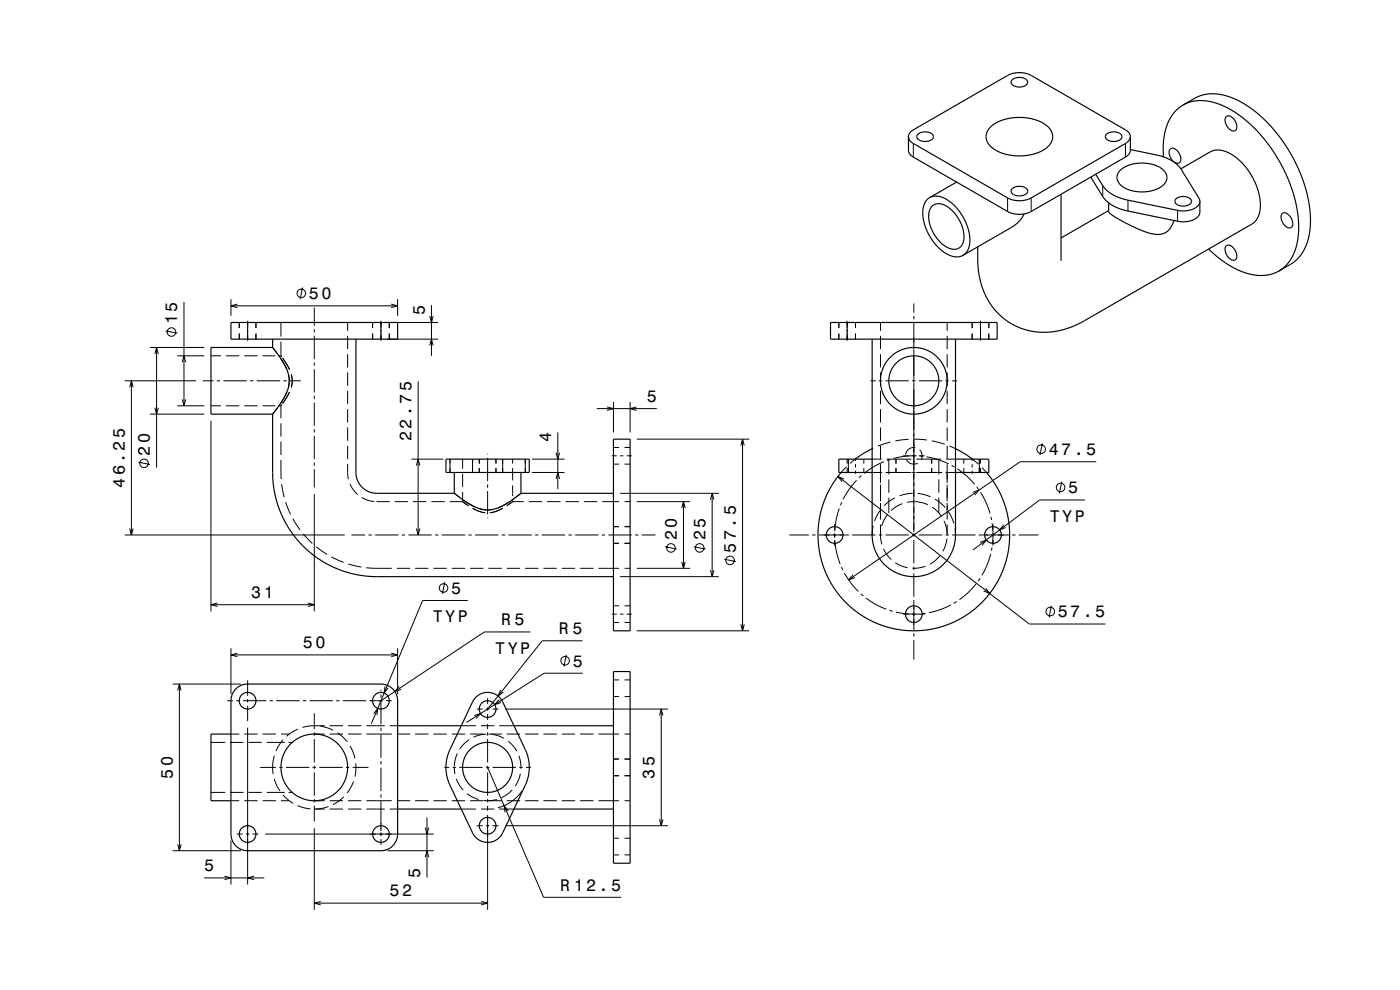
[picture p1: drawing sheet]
<svg xmlns="http://www.w3.org/2000/svg" width="420mm" height="297mm" viewBox="0 0 420 297" stroke-linecap="round" stroke-linejoin="round" font-family="sans-serif">
<defs><g id="words">
<g font-size="5">
<text x="92.7" y="89.8">50</text>
<text x="127.4" y="94.6" transform="rotate(-90 127.4 94.6)">5</text>
<text x="53.2" y="97.3" transform="rotate(-90 53.2 97.3)">15</text>
<text x="194" y="120.6">5</text>
<text x="45" y="136.7" transform="rotate(-90 45 136.7)">20</text>
<text x="123.4" y="132.4" transform="rotate(-90 123.4 132.4)">22.75</text>
<text x="165.3" y="132.7" transform="rotate(-90 165.3 132.7)">4</text>
<text x="314.6" y="136.5">47.5</text>
<text x="37.4" y="146.4" transform="rotate(-90 37.4 146.4)">46.25</text>
<text x="320.5" y="148">5</text>
<text x="314.9" y="156.5">TYP</text>
<text x="203" y="162.1" transform="rotate(-90 203 162.1)">20</text>
<text x="211.6" y="162.1" transform="rotate(-90 211.6 162.1)">25</text>
<text x="220.8" y="165.8" transform="rotate(-90 220.8 165.8)">57.5</text>
<text x="75.4" y="179.4">31</text>
<text x="135.4" y="178.1">5</text>
<text x="317.4" y="185.2">57.5</text>
<text x="129.8" y="186.6">TYP</text>
<text x="150.3" y="187.6">R 5</text>
<text x="167.7" y="190.2">R 5</text>
<text x="90.9" y="194.5">50</text>
<text x="148.6" y="196.1">TYP</text>
<text x="171.8" y="200">5</text>
<text x="51.8" y="233.6" transform="rotate(-90 51.8 233.6)">50</text>
<text x="196.4" y="233.6" transform="rotate(-90 196.4 233.6)">35</text>
<text x="61.2" y="261.4">5</text>
<text x="126.1" y="263.3" transform="rotate(-90 126.1 263.3)">5</text>
<text x="116.9" y="268.9">52</text>
<text x="168.1" y="267.2">R 12.5</text>
</g>
</g></defs>
<g fill="none" stroke="#000" stroke-width=".3">
<path d="M274 43v4.1M302.3 59.4v4.1M309.4 59.4v4.1M330.8 55.7v3.2M337.6 43v4.1M338.4 60v3.3M353.3 63.1v3.3M49.7 99.3l3.5 .7M55.2 90.6v31.1M69.3 89.8v4.9M69.3 91.8h50M71.2 91.2l-1.9 .6 1.9 .5"/>
<path d="M71.8 96.7v1.7M74.3 96.2v6M76.8 96.7v1.7M84.3 96.7v4.3M90.8 86.3l-.7 3.5M94.3 92.2v5.5M94.3 98.7v1M104.3 96.7v2.5M111.8 96.7v1.7M114.3 96.2v6M116.3 96.7h15.1M116.8 96.7v1.7"/>
<path d="M117.4 91.2l1.9 .6-1.9 .5M119.3 89.8v4.9M128.9 94.8l.5 1.9 .6-1.9M129.4 91.5v15.2M251.7 96.7v1.7M254.1 96.2v6M256.6 96.7v1.7M264.1 96.7v2.5M274.2 91v2.8M274.2 94.8v1M274.2 96.8v62.8M284.1 96.7v2.5"/>
<path d="M291.6 96.7v1.7M294.1 96.2v6M296.6 96.7v1.7M37.4 114.2h21.4M38.9 116.2l.5-2 .5 2M39.4 114.2v46.3M45 104.2h16.3M46.5 106.2l.5-2 .5 2M47 104.2v36.1M53.2 106.7h8.1M54.7 108.7l.5-2 .5 2M54.7 119.8l.5 1.9 .5-1.9"/>
<path d="M60.8 114.2h3.2M63.3 106.7h3M65 114.2h1M67 114.2h7M67.8 106.7h4M71.8 100.1v1.6M73.3 106.7h4M75 114.2h1M76.8 100.1v1.6M77 114.2h7M78.8 106.7h3.8M81.8 104.2l1.4 1.9"/>
<path d="M83.5 106.7h.8M84.1 107.4l1.9 3.4M84.3 102.5v4.2M84.3 106.7l.2 .4M84.8 107.4l2.1 3.5M85 114.2h1M86 117.6l-1.9 3.5M86.5 112.3l.3 1.9-.3 2M86.9 117.6l-2.1 3.4M87 114.2h3.2M87.4 112.3a6.8 6.8 0 0 1 0 3.9M94.3 100.7v7"/>
<path d="M94.3 108.7v1M94.3 110.7v7M94.3 118.7v1M104.3 100.7v4M104.3 106.2v4M104.3 111.7v4M104.3 117.2v4M111.8 100.1v1.6M116.3 101.7h15.1M116.8 100.1v1.6M125.4 114.4v46.1M128.9 103.7l.5-2 .6 2"/>
<path d="M251.7 100.1v1.6M256.6 100.1v1.6M261.1 114.2h1.6M263.6 114.2h1.1M264.1 100.7v4M264.1 106.2v4M264.1 111.7v4M264.1 117.2v4M265.6 114.2h7M273.6 114.2h1M275.6 114.2h7M283.6 114.2h1"/>
<path d="M284.1 100.7v4M284.1 106.2v4M284.1 111.7v4M284.1 117.2v4M285.6 114.2h1.6M291.6 100.1v1.6M296.6 100.1v1.6M41.5 138.6l3.5 .7M45 124.2h16.3M46.5 122.3l.5 1.9 .5-1.9M53.2 121.7h8.1M63.3 126.2v57.2"/>
<path d="M63.3 121.7h3M67.8 121.7h4M73.3 121.7h4M78.8 121.7h3.8M83.2 122.4l-1.4 1.8M83.5 121.7h.8M84.3 138l.1 5.7M84.3 121.7v3.8M84.3 127v4M84.3 132.5v4M84.5 121.4l-.2 .3M94.3 120.7v7"/>
<path d="M94.3 128.7v1M94.3 130.7v7M94.3 138.7v1M104.3 139.2l.2 4.5M104.3 122.7v4M104.3 128.2v4M104.3 133.7v4M123.4 137.7h9.6M124.9 139.7l.5-2 .6 2M135 137.7v4M138.8 137.7v2.9M141.8 137.7v4"/>
<path d="M143.8 137.7v1.4M146.3 136.1v.2M146.3 137.3v7M148.8 137.7v1.4M150.8 137.7v4M153.8 137.7v1.4M157.6 137.7v4M159.6 137.7h9.7M166.8 135.8l.5 1.9 .6-1.9M167.3 129.7v17M179 122.6h18.1M182.1 122.1l1.9 .5-1.9 .5"/>
<path d="M183.5 136.7h1.5M184 120.6v9.1M184 134.2h1.7M184 139.2h1.7M186 136.7h1M187.4 134.2h1.6M187.4 139.2h1.6M188 136.7h1.5M189 120.6v9.1M191 122.1l-2 .5 2 .5M191 131.7h33.8M222.2 133.7l.6-2 .5 2"/>
<path d="M222.8 131.7v57.5M254.1 137.7v1.4M254.5 137.7v4M256.6 137.7l-1.6 1.3M256.6 137.3v.9M256.6 139.2v1M259.2 137.7v1.4M261.6 137.7h2.9M262 134.4l-.4 .2M264.1 122.7v4M264.1 128.2v4M264.1 133.7v4"/>
<path d="M264.1 139.2v5.7M265.2 138.5l-3.1 1.6-2.9 2M266 137.7h7.4M266.7 137.7v4.6M267.1 137.8l-1 .3M267.2 132.6l-3.8 1.2M268.8 137.7v1.4M270.9 136.7h1.7M271.9 137.9a2.5 2.5 0 0 0 3.4 1M272.6 131.8l-4 .5M273.6 136.7h1M274.1 131.7l4 .3"/>
<path d="M274.6 134.3a2.5 2.5 0 0 0-2.9 2.1M274.9 137.7h7.4M275 136.8l-3.8 .1-3.2 .6M275.6 136.7h1.8M275.9 134.9l.7 1.3-.2 1.7M276 136.8l.9 .1M277.9 137l3.4 .9 3.3 1.3M279.5 137.7v1.4M279.5 132.3l3.9 1M281.7 137.7v4.6M283.8 137.7h2.8M284.1 122.7v4"/>
<path d="M284.1 128.2v4M284.1 133.7v4M284.1 139.2v5.7M284.8 133.8l1.8 .8M285.5 139.6l.8 .5M289.1 137.7v1.4M291.6 137.3v.9M291.6 139.2v1M291.7 137.7l1.8 1.5M293.8 137.7v4M294.1 137.7v1.4M312.7 133l-.7 3.5"/>
<path d="M328.9 138.5h-22.8l-51.5 35.5M38.9 158.6l.5 1.9 .5-1.9M84.5 145.2l.8 4M85.7 150.6l1.5 3.7M87.9 155.6l2.1 3.4M94.3 140.7v5.5M94.3 148.2v35.2M105 145.2l1 1.7 1.3 1.5M108.5 149.2a8.8 8.8 0 0 0 3.8 1.3M112.9 150.5h4M118.4 150.5h4M123.9 150.5h4"/>
<path d="M124.9 158.6l.5 1.9 .6-1.9M129.4 150.5h4M134.9 150.5h3.9M136.3 148l1.6 1.2M138.8 150.5l1.8 1.3M138.8 150.5l1.6 1.1M138.8 142.1v4M138.8 147.6v2.9M139.1 150.1l3.4 2M141.7 152.4l2 1 1.7 .4M141.9 152.5l2 1 1.8 .3M143.8 140.4v1.3"/>
<path d="M143.9 152.6l2.1 .4 1.9-.2M146.3 145.3v1M146.3 147.3v7M146.3 155.3v.2M148.8 140.4v1.3M150.7 152.5l-2 1-1.8 .3M150.9 152.4l-2 1-1.7 .4M152.9 150.5l-3.6 1.9M153.8 150.5l-1.6 1.1M153.8 150.5l-1.8 1.3M153.8 150.5h3.4M153.8 140.4v3.7"/>
<path d="M153.8 145.6v3.2M153.8 149.7v.8M156.3 148l-2.2 1.7M158.7 150.5h4M159.6 141.7h9.7M164.2 150.5h4M166.8 143.7l.5-2 .6 2M169.7 150.5h4M175.2 150.5h4M180.7 150.5h5M184 158h1.7M186 148h29.6"/>
<path d="M187.4 150.5h1.6M187.4 158h1.6M191 150.5h16M204.5 152.4l.5-1.9 .6 1.9M205 150.5v20M213.1 149.9l.5-1.9 .6 1.9M213.6 148v25M250.4 157.2v1.8M250.4 160v1M251.4 142.9l57.4 44.3h22.8M251.8 152.5l-1 3.4-.4 3.5M252.5 150.7l-.4 .9"/>
<path d="M253.2 143.7l-1.8-.8 1.2 1.6M253.9 140l-1.5 1.7M254.1 140.4v1.3M256.6 141.2v.9M257 144.1l-2.4 2.9-1.6 2.8M258.4 142.7l-.7 .7M259.2 140.4l-.1 1.3h5.6M262 157.7l-.4 2.8M264.1 145.4v5M264.1 150.9v5M264.1 157.4v3.1M264.2 159.3v2l.3 1.9"/>
<path d="M264.3 152.8l-1.1 1.7-.8 1.8M265.6 141.7h7.8M266.3 154.3l-1.1 1.7-.7 1.8M266.7 143.8v4M266.7 149.3v4.6M268.5 149.3l-1.7 1.1-1.5 1.3M268.8 140.4v1.3M270.7 151.1l-1.8 .9-1.6 1.2M273.6 141.7h1M273.8 148l-2 .2-1.9 .5M274.2 160v1M274.2 150.5l-2 .2"/>
<path d="M274.5 150.5l2 .3 1.8 .6M274.9 141.7h7.7M275.3 148l2 .4 1.8 .6M279.5 140.4v1.3M279.7 152.1l1.5 1.3 1.3 1.5M280.5 149.7l1.6 1.2 1.4 1.4M281.7 143.8v4M281.7 149.3v4.6M283.2 156.3l.7 1.8 .2 2M284.1 145.4v5M284.1 150.9v5M284.1 157.4v3.1"/>
<path d="M284.5 153.4l.9 1.5 .8 2.1M286.5 158.5l.1 2M287.2 140.6l2.8 2.2 2.4 2.5M289.1 140.4l.1 1.3h-5.6M291.6 141.2v.9M291.8 147.7l1.9-.7-1.3 1.5M293 146.1l.6 .8M294.1 140.4v1.3M294.2 147.7l1.6 3.1 1.2 3.3M294.6 140.3l1.3 1.4M297.3 155l.2 1M297.6 157l.3 3-.2 3.2"/>
<path d="M297.9 157.2v1.8M297.9 160v1M301.1 157.4l-1.2 1.6 1.9-.8M318.5 144.5l-.7 3.5M325.5 150h-13.6l-20 15M37.4 160.5h66M91 160.2l2.7 2.9M94.9 164l3.2 2.3M99.4 167.1l3.7 1.6M104.5 169.2l3.9 .9M105.4 160.5h4.1M109.9 170.3l7.6 .2"/>
<path d="M110.5 160.5h1M112.5 160.5h7M119 170.5h4M120.5 160.5h1M122.5 160.5h7M124.5 170.5h4M130 170.5h4M130.5 160.5h1M132.5 160.5h7M133.4 174.6l-.7 3.5M135.5 170.5h4M140.5 160.5h1"/>
<path d="M141 170.5h4M142.5 160.5h7M146.5 170.5h4M150.5 160.5h1M152 170.5h4M152.5 160.5h7M157.5 170.5h4M160.5 160.5h1M162.5 160.5h7M163 170.5h4M168.5 170.5h4M170.5 160.5h1"/>
<path d="M172.5 160.5h7M174 170.5h4M179.5 170.5h6.2M180.5 160.5h1M182.5 160.5h7M184 163h1.7M186 173h29.6M187.4 170.5h1.6M187.4 163h1.6M190.5 160.5h1M191 170.5h16M192.5 160.5h4.1"/>
<path d="M199.5 164l3.5 .7M204.5 168.6l.5 1.9 .6-1.9M208.1 164l3.5 .7M213.1 171.1l.5 1.9 .6-1.9M217.3 167.8l3.5 .7M236.8 160.5h5.8M243.6 160.5h1M245.6 160.5h9M250.4 160.4v1M250.4 162v1.7M250.5 162.4l.5 3.2 1 3.6M252.4 170.1l.4 .9"/>
<path d="M253.3 171.9l1.9 2.9 2.3 2.7M255.6 160.5h7.1M255.9 172.4l-1.3 1.6 1.9-.7M258.3 178.1l.7 .7M259.8 179.4l2.7 1.8 3.4 1.6M263.6 160.5h1.1M265.1 164.7l1 1.7 1.3 1.5M265.6 160.5h7M268.6 168.8l1.7 .9 1.9 .6M273.6 160.5h1M274.2 162v7M274.2 170v1"/>
<path d="M274.2 172v7M274.2 180v9M275.6 160.5h7M277.7 169.9l-2 .5-2 .1M282 166.6l-1.3 1.5-1.7 1.1M283.6 160.5h1M284.1 161.6l-.4 2-.8 1.8M285.6 160.5h7.1M292.9 175.1l-2.4 2.6-2.7 2.2M293.6 160.5h9M294 173.5l-.5 .8M294 162.7l1.9-.7-1.2 1.6"/>
<path d="M295.7 176.5l1.2 1.6-1.8-.8M297.2 166.2l-1 3.1-1.6 3.3M297.6 164.2l-.2 1M297.9 162v1.7M303.6 160.5h1M305.7 160.5h5.8M63.3 181.4h31M65.2 180.9l-1.9 .5 1.9 .5M69.3 194.5v13.7M69.3 196.5h50M71.2 196l-1.9 .5 1.9 .5M92.4 180.9l1.9 .5-1.9 .5"/>
<path d="M117.4 196l1.9 .5-1.9 .5M119.3 194.5v13.7M140.3 180.1h-13.5l-15.4 37M159.1 189.6h-13.8l-31 20.6M169.9 196.5l-.7 3.5M174.8 192.2h-12.1l-16.4 20.5M183.5 184.2h1.5M184 181.7h1.7M184 186.7h1.7M186 184.2h1M187.4 181.7h1.6M187.4 186.7h1.6"/>
<path d="M188 184.2h1.5M191 189.2h33.8M222.2 187.3l.6 1.9 .5-1.9M266.9 183.1l.9 .3M268.8 183.6l3.7 .6h3.2M270.9 184.2h1.7M273.6 184.2h1M274.2 190v1M274.2 192v5.9M275.6 184.2h1.8M277.7 184l-1 .1M285.3 181.5l-3.5 1.5-3.1 .8"/>
<path d="M287 180.5l-.9 .5M315.4 181.7l-.7 3.5M51.8 205.2h20.5M53.3 207.2l.5-2 .5 2M53.8 205.2v50M68.2 210.2h1.7M70.9 210.2h1M72.9 210.2h7M74.3 204.1v4.6M74.3 209.7v1M74.3 211.7v4.6M74.3 218.3v47.1"/>
<path d="M80.9 210.2h1M82.9 210.2h7M89.3 218.7l-1.7 1-1.6 1.2M90.9 210.2h1M92.9 210.2h7M94.3 214v4.7M94.3 219.7v1M94.3 217.7h3.1M94.7 217.7l-2 .1-2 .4M96.2 217.9l1.9 .4 1.9 .8M98.9 217.7h4M100.9 210.2h1"/>
<path d="M101.3 219.8l1.5 1.3 1.4 1.5M102.9 210.2h7M104.4 217.7h4M109.9 217.7h5.5M110.9 210.2h1.9M112.1 214.1l1.2-1.6-.2 2M112.9 210.2h1.9M114.3 207v.3M114.3 208.3v1M114.3 210.3v7M114.3 218.3v1M115.5 205.9l-.3 2 1.3-1.6"/>
<path d="M115.8 210.2h1.7M116.9 217.7h2.4M119.8 205.9l-1.4 1.6 1.9-.7M138.4 217.7h4.4M142.3 214.7l1.9-.6-1.4 1.4M143 212.7h1.8M144.3 217.7h4M145.8 212.7h1M146.3 209.5v1.7M146.3 212.2v1M146.3 214.2v1.8M146.3 217.2v1.5"/>
<path d="M146.3 219.7v1M147.8 212.7h1.7M149.8 209.9l-1.4 1.5 1.9-.6M149.8 217.7h4.4M150.2 207l-.8 1.8 1.6-1.2M151.5 212.7h48.9M174.9 202h-11.6l-23.3 14.7M184 209h1.7M184 204h1.7M187.4 209h1.6M187.4 204h1.6M197.9 214.7l.5-2 .5 2"/>
<path d="M198.4 212.7v35M63.3 222.7h4.2M63.3 237.7h4.2M69 222.7h4M69 237.7h4M69.3 220.2h2.5M73.3 220.2h4M74.5 222.7h4M74.5 237.7h4M78 230.2h4.8M78.8 220.2h4M80 222.7h5.4"/>
<path d="M80 237.7h5.4M82.3 233.7l.7 1.8 1 1.8M82.3 226.7l-.5 2.7 .1 2.8M83.8 230.2h1M84.3 220.2h2.5M84.9 238.5l1.4 1.4 1.7 1.1M84.9 221.9l-1.2 1.6-.9 1.8M85.8 230.2h7M86.5 222.7h1.2M86.5 237.7h1.2M93.8 230.2h1M94.3 221.7v7"/>
<path d="M94.3 229.7v1M94.3 231.7v7M94.3 239.7v1M94.3 220.2h3.1M95.8 230.2h7M98.9 220.2h4M103.2 239l-1.6 1.3-1.7 1.1M103.8 230.2h1M104.4 220.2h4M105 223.8l.9 1.8 .6 1.9M105.8 230.2h4.7M106.1 234.4l-.9 1.8-1 1.7"/>
<path d="M106.7 229l.1 2-.3 2M109.9 220.2h7.6M114.3 220.3v7M114.3 228.3v1M114.3 230.3v7M114.3 238.3v1M119 220.2h4M124.5 220.2h4M130 220.2h4M133.3 230.2h1.5M135.5 220.2h4M135.8 230.2h1"/>
<path d="M136.3 230.2l.2 2M136.9 233.6l.9 1.8 1.2 1.6M137.2 226l-.6 1.9-.3 2M137.8 230.2h7M140.1 238.1l1.6 1 1.9 .8M140.7 221.9l-1.5 1.3-1.3 1.5M141 220.2h4M145.8 230.2h1M145.9 220.2l-2 .3-1.9 .7M146.3 221.7v7M146.3 229.7v1M146.3 231.7v7"/>
<path d="M146.3 239.7v1M146.3 230.2l16.8 39h23.3M146.5 220.2h4M147.4 220.3l2 .4 1.8 .8M147.8 230.2h7M149 239.8l-1.9 .4-2-.1M152 220.2h4M152.4 222.3l1.5 1.4 1.1 1.7M153.7 237l-1.5 1.3-1.8 1M155.6 226.7l.6 1.9 .1 2M155.8 230.2h1M156.1 232.1l-.6 1.9-.9 1.8"/>
<path d="M156.6 237.3l-1.5 1.7-1.7 1.5-1.9 1.1-2.2 .7M157.5 220.2h4M157.8 230.2h1.5M163 220.2h4M168.5 220.2h4M174 220.2h4M179.5 220.2h6.2M184 227.7h1.7M184 232.7h1.7M187.4 227.7h1.6M187.4 232.7h1.6M187.4 220.2h1.6"/>
<path d="M51.8 255.2h20.5M53.3 253.3l.5 1.9 .5-1.9M69.3 252.2v13.2M69.3 240.2h2.5M71 250.2h1.8M73.3 240.2h4M73.8 250.2h1M75.8 250.2h1.7M78.8 240.2h4M79.5 250.2h50.6M84.3 240.2h2.5M89.3 241.7l1.9 .6 2 .4"/>
<path d="M94.3 241.7v4.8M94.3 248.5v24.4M94.3 240.2h3.1M94.3 242.7h3.1M98.6 242l-2 .5-1.9 .2M98.9 240.2h4M98.9 242.7h4M104.4 240.2h4M104.4 242.7h4M109.9 240.2h7.6M109.9 242.7h5.5M114.3 240.3v9"/>
<path d="M114.3 249.7v1M114.3 251.7v1.8M116.3 255.2h13.8M116.9 242.7h2.4M119 240.2h4M124.5 240.2h4M127.6 257.2l.5-2 .5 2M127.6 248.3l.5 1.9 .5-1.9M128.1 245.2v18.1M130 240.2h4M135.5 240.2h4M138.4 242.7h4.4"/>
<path d="M141 240.2h4M143 247.7h1.8M144.3 242.7h4M145.8 247.7h1M146.3 241.7v1.5M146.3 244.5v28.4M146.5 240.2h4M147.8 247.7h1.7M149.8 242.7h4.4M151.5 247.7h48.9M152 240.2h4M152.5 243.3l-1.3-1.6 .3 2"/>
<path d="M157.5 240.2h4M163 240.2h4M168.5 240.2h4M174 240.2h4M179.5 240.2h6.2M184 251.5h1.7M184 256.5h1.7M187.4 251.5h1.6M187.4 256.5h1.6M187.4 240.2h1.6M197.9 245.8l.5 1.9 .5-1.9M61.2 263.4h18.1"/>
<path d="M67.4 262.8l1.9 .6-1.9 .5M76.2 262.8l-1.9 .6 1.9 .5M94.3 270.9h52M96.2 270.4l-1.9 .5 1.9 .6M144.4 270.4l1.9 .5-1.9 .6"/>
<circle cx="51.4" cy="99.6" r="1.28"/>
<circle cx="90.4" cy="88" r="1.28"/>
<circle cx="43.2" cy="139" r="1.28"/>
<circle cx="312.4" cy="134.8" r="1.28"/>
<circle cx="318.2" cy="146.2" r="1.28"/>
<circle cx="133.1" cy="176.4" r="1.28"/>
<circle cx="201.3" cy="164.4" r="1.28"/>
<circle cx="209.9" cy="164.4" r="1.28"/>
<circle cx="219" cy="168.1" r="1.28"/>
<circle cx="169.5" cy="198.2" r="1.28"/>
<circle cx="315.1" cy="183.5" r="1.28"/>
</g>
<g fill="none" stroke="#000" stroke-width=".35">
<path d="M297.1 38.1l2.2-1.5 3.1-1 3.4-.4 3.2 .3 3 1 2.2 1.4 1.3 1.7 .3 1v1l-.5 1.3-.9 1-1.3 1.1-1.7 .8-2 .6-2.2 .3-4.4-.2-2.1-.5-1.8-.8-1.3-.9-1.1-1.2-.6-1.2-.1-1.3 .4-1.3zM303.7 23.9a3.2 3.2 0 0 1 4.6 .6 2.35 2.35 0 0 1-3.2 1.6 1.49 1.49 0 0 1-1.6-1.9zM354.9 31.5l4.5-2.5 3-.8 2-.1 2 .3 4.3 1.4 4.6 2.7 4.3 3.6 4.1 4.7 3.4 5.2 2.8 5.6 2 5.6 1.1 5.8 .1 5.4-1 4.6-1.8 3.4-2.3 2.3-4.3 2.6M354.9 31.5l3-1.1 3.5-.2 3.7 .8 4.2 1.9 3.8 2.7 3.9 3.6 3.5 4.1 3.1 4.7 2.6 5.1 1.8 5.1 1.2 5.1 .4 4.5-.3 4.5-1.2 3.8-1.9 3.1-2.5 2.1M354.9 31.5l-1.6 1.2-1.2 1.3-1.2 1.7-.8 1.8-1 4.4v5.2M367.8 35a1.89 1.89 0 0 1 2.7 1.3 1.9 1.9 0 0 1-.3 3 3.2 3.2 0 0 1-2.4-4.3zM272.5 41a2.51 2.51 0 0 0 1.5 2l28.3 16.4a7.8 7.8 0 0 0 7.1 0l28.2-16.4a2.49 2.49 0 0 0 1.5-2M272.5 41a2.49 2.49 0 0 1 1.5-2l28.3-16.4a7.8 7.8 0 0 1 7.1 0l28.2 16.4a2.51 2.51 0 0 1 1.5 2M272.5 41v4.1a2.51 2.51 0 0 0 1.5 2l28.3 16.4a7.8 7.8 0 0 0 7.1 0l28.2-16.4a2.49 2.49 0 0 0 1.5-2v-4.1M275.4 40.3a3.2 3.2 0 0 1 4.6 .6 2.37 2.37 0 0 1-3.2 1.5 1.49 1.49 0 0 1-1.6-1.9zM278.9 59.3l1-.4 1.3-.1 1.3 .3 1.4 .7 2.8 2.3 2.2 2.9 1.5 3.6 .6 3.3-.1 1.6-.4 1.3-.7 1.1-.9 .7M278.9 59.3l-.9 .7-.7 1.1-.5 2.7 .5 3.3 1.5 3.6 2.4 3.2 2.6 2.1 1.4 .7 1.3 .3h1.3l1.1-.4"/>
<path d="M287 54.6l-8.1 4.7M303.7 56.6a3.2 3.2 0 0 1 4.6 .6 2.37 2.37 0 0 1-3.2 1.5 1.48 1.48 0 0 1-1.6-1.9zM318.3 58.3l.1 19.9M327.2 53.1l4.1 6.5 1.3 1.2 1.9 1.2 3.6 1.2 15.2 3.2a6 6 0 0 0 6.6-2.1l.1-3.9M328.7 52.3l2.8 4.3 1.6 1.3 1.9 1.1 3.1 1 15.2 3.1a6 6 0 0 0 6.6-2.1l.1-.6M332 40.2a3.2 3.2 0 0 1 4.6 .7 2.35 2.35 0 0 1-3.2 1.5 1.49 1.49 0 0 1-1.6-1.9zM336.1 51.1l1-.8 1.6-.7 3.3-.7 3.4 .3 2.9 1.3a3.2 3.2 0 0 1 1.8 3 3.2 3.2 0 0 1-2.2 2.8l-2.7 1-2.9 .3-2.9-.4-2.5-1.2a3 3 0 0 1-.8-4.9zM339.1 44.9l9.1 1.9 2.3 .9 1.9 1.1 2 2 5.3 8.6 .3 1M351.1 44.6a2.36 2.36 0 0 1 2.9 2 1.49 1.49 0 0 1-.8 2.4 3.2 3.2 0 0 1-2.1-4.4zM352.8 59.6a3.2 3.2 0 0 1 4.7 .7 2.37 2.37 0 0 1-3.2 1.5 1.48 1.48 0 0 1-1.7-1.9zM354.3 50.7l9.8-5.6 1.2-.1 1.5 .2 3 1.3 2.2 1.8 2 2.1 1.7 2.7 1.3 2.7 .8 2.8 .3 2.8-.2 2.3-.8 2-1.6 1.5-50.2 29a21.4 21.4 0 0 1-23.1 .2 21.8 21.8 0 0 1-8.9-18.7v-3.6M279.6 61.9a3.8 3.8 0 0 1 5.2 .5l1.8 1.9 1.5 2.3 .9 2.5 .2 2.4a3.2 3.2 0 0 1-1.8 3.1 3.2 3.2 0 0 1-3.4-.5l-2.3-1.8-1.7-2.4-1.1-2.7-.3-2.6a4.1 4.1 0 0 1 1-2.7z"/>
<path d="M307.2 64.2l-1.1 1.8-1.6 1.6-15.6 9M332.6 60.8v2.6l.2 .5a39 39 0 0 0 13.9 6.4 4.9 4.9 0 0 0 5.5-4.1M332.6 63.2l-14.3 8.2M362.6 74.7l2.7 2.4 2.8 2.1 2.8 1.6 2.8 1.1 2.7 .6 2.6 .1 2.5-.4 2.2-.9M367.8 73.8a1.89 1.89 0 0 1 2.7 1.3 1.9 1.9 0 0 1-.3 3 3.2 3.2 0 0 1-2.4-4.3zM384.6 64.1a1.89 1.89 0 0 1 2.7 1.3 1.9 1.9 0 0 1-.3 3 3.2 3.2 0 0 1-2.4-4.3zM69.3 96.7h50v5h-50zM249.1 96.7h50v5h-50zM81.8 104.2a17.9 17.9 0 0 1 5 10 15 15 0 0 1-3.9 8.6l-1.1 1.4M81.8 104.2h-18.5v20h18.5M81.8 101.7v2.5M106.8 101.7v40a6.2 6.2 0 0 0 6.2 6.3h23.3"/>
<path d="M261.6 101.7v58.8l.2 2 .5 1.9 .9 2.1 1.2 1.9 1.6 1.6 1.8 1.3 2.1 .9 2.1 .6 2 .2 2.3-.2 2.1-.6 1.8-.8 1.9-1.3 1.6-1.5 1.3-1.9 .8-1.8 .6-2.1 .2-2.3v-58.8M81.8 124.2l.1 20 .6 4.2 1.5 4.8 2.7 5.4 3.5 4.5 4.3 3.8 5.1 3.1 3.1 1.2 2.8 .9 3.5 .6 3 .3h72M133.8 137.7h25v4h-25zM184 131.7h5v57.5h-5zM261.6 134.6l-2.6 1.4-2.4 1.7M261.6 137.7h-9.9v4h9.9M286.6 134.6l2.7 1.4 2.4 1.7M286.6 137.7h10v4h-10M136.3 148a19 19 0 0 0 9.1 4.9 11.7 11.7 0 0 0 8.3-3l2.6-1.9M136.3 141.7v6.3M156.3 148h27.7M156.3 141.7v6.3"/>
<path d="M252.4 141.7l-2.6 3.5-2 3.7-1.4 4.2-.8 3.7-.2 4 .3 4 .9 3.9 1.4 3.7 2 3.8 2.5 3.2 2.8 2.8 3.2 2.4 3.7 2 3.7 1.4 3.9 .9 4.3 .3 3.7-.2 4.2-.8 4-1.5 3.7-2 3.4-2.6 2.6-2.6 2.6-3.4 2-3.7 1.5-4 .8-3.9 .3-4.3-.3-3.9-.9-3.9-1.5-4-1.9-3.5-2.4-3.2M70.7 206.7a5 5 0 0 1 3.6-1.5h40a5 5 0 0 1 5 5v40a5 5 0 0 1-5 5h-40a5 5 0 0 1-5-5v-40a5 5 0 0 1 1.4-3.5zM119.3 217.7h19.1M142.8 209.1a5 5 0 0 1 8 1.5l7 14.8 .7 2.4 .3 2.2-.2 2.5-.7 2.4-7.1 15a5 5 0 0 1-4.5 2.8 5 5 0 0 1-4.5-2.8l-7-14.8-.8-2.4-.2-2.8 .3-2.4 .7-2.2 7-14.7zM154.2 217.7h29.8M184 201.5h5v57.5h-5zM69.3 220.2h-6v20h6M119.3 242.7h19.1M154.2 242.7h29.8"/>
<circle cx="274.1" cy="114.2" r="10"/>
<circle cx="274.2" cy="114.2" r="7.5"/>
<circle cx="250.4" cy="160.5" r="2.5"/>
<circle cx="297.9" cy="160.5" r="2.5"/>
<circle cx="274.1" cy="184.2" r="2.5"/>
<circle cx="74.3" cy="210.2" r="2.5"/>
<circle cx="114.3" cy="210.2" r="2.5"/>
<circle cx="146.3" cy="212.7" r="2.5"/>
<circle cx="94.3" cy="230.2" r="10"/>
<circle cx="146.3" cy="230.2" r="7.5"/>
<circle cx="74.3" cy="250.2" r="2.5"/>
<circle cx="114.3" cy="250.2" r="2.5"/>
<circle cx="146.3" cy="247.7" r="2.5"/>
</g>
<use href="#words"/>
</svg>
